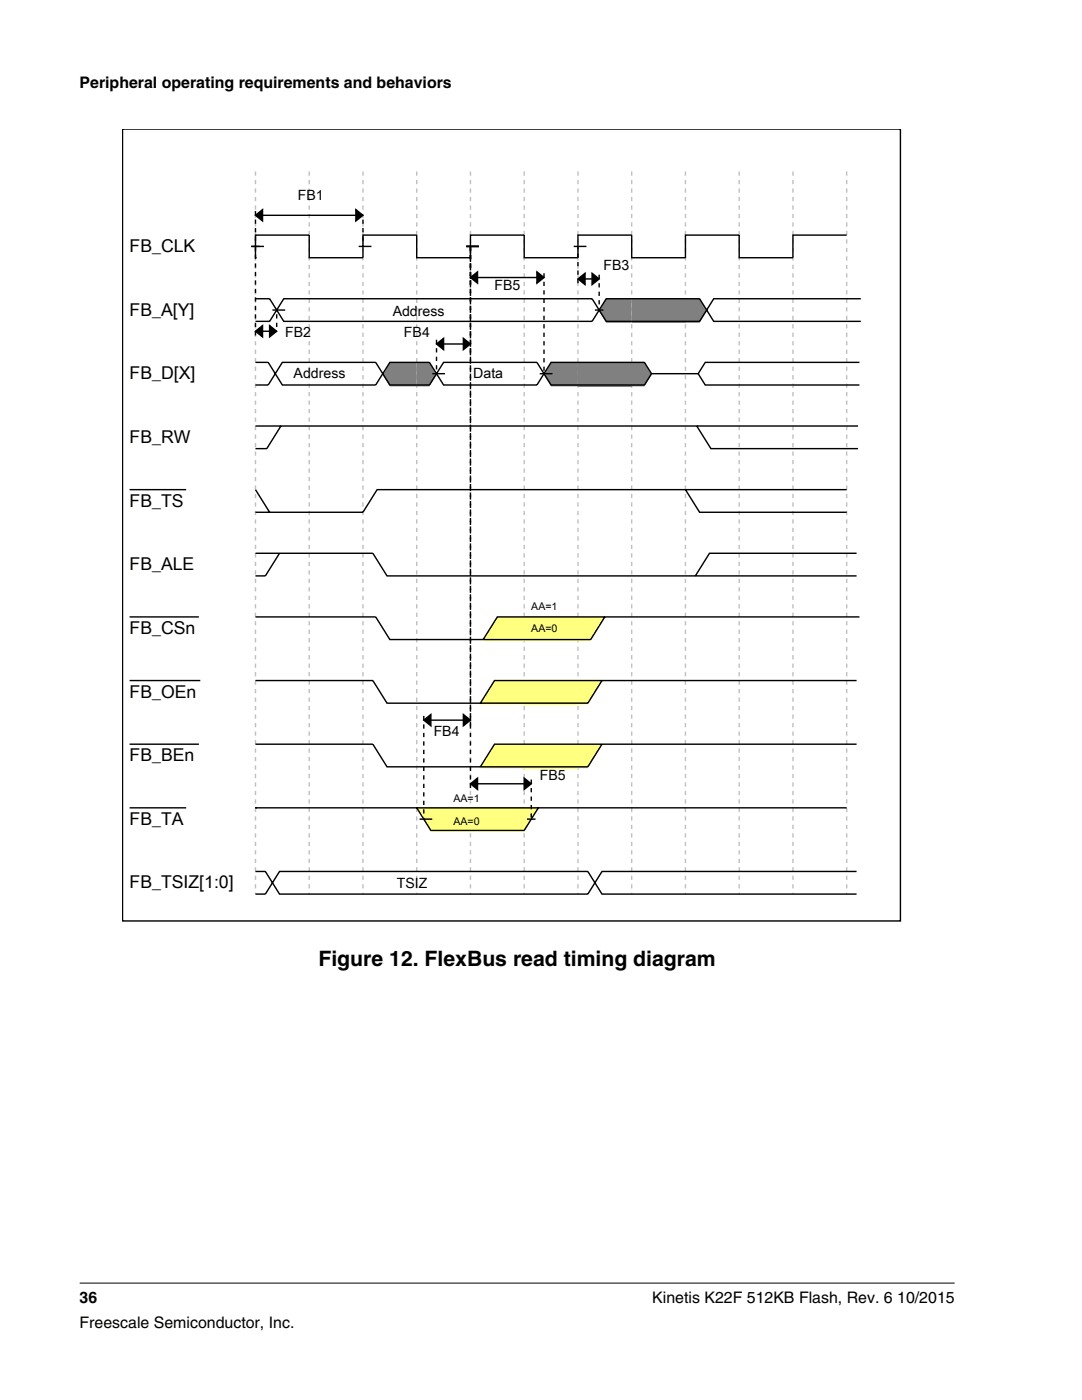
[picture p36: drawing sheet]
<svg xmlns="http://www.w3.org/2000/svg" width="216mm" height="279mm" viewBox="0 0 216 279" stroke-linecap="round" stroke-linejoin="round" font-family="sans-serif">
<defs><g id="words">
<text font-size="4.2" x="63.5" y="192.7">Figure 12. FlexBus read timing diagram</text>
<g font-size="3.5">
<text x="25.9" y="50.3">FB_CLK</text>
<text x="25.9" y="63">FB_A[Y]</text>
<text x="25.9" y="75.7">FB_D[X]</text>
<text x="25.9" y="88.4">FB_RW</text>
<text x="25.9" y="101.1">FB_TS</text>
<text x="25.9" y="113.8">FB_ALE</text>
<text x="25.9" y="126.5">FB_CSn</text>
<text x="25.9" y="139.2">FB_OEn</text>
<text x="25.9" y="151.9">FB_BEn</text>
<text x="25.9" y="164.6">FB_TA</text>
<text x="25.9" y="177.3">FB_TSIZ[1:0]</text>
</g>
<g font-size="3.2">
<text x="15.9" y="17.5">Peripheral operating requirements and behaviors</text>
<text x="15.9" y="260">36</text>
<text x="130.1" y="260">Kinetis K22F 512KB Flash, Rev. 6 10/2015</text>
<text x="15.9" y="265">Freescale Semiconductor, Inc.</text>
</g>
<g font-size="2.8">
<text x="59.4" y="39.9">FB1</text>
<text x="120.4" y="54">FB3</text>
<text x="98.7" y="57.9">FB5</text>
<text x="78.4" y="63">Address</text>
<text x="56.9" y="67.2">FB2</text>
<text x="80.6" y="67.2">FB4</text>
<text x="58.6" y="75.4">Address</text>
<text x="94.4" y="75.4">Data</text>
<text x="86.5" y="146.8">FB4</text>
<text x="107.7" y="155.6">FB5</text>
<text x="79.2" y="177.3">TSIZ</text>
</g>
<g font-size="2.1">
<text x="106" y="121.7">AA=1</text>
<text x="106" y="126.2">AA=0</text>
<text x="90.5" y="160.1">AA=1</text>
<text x="90.5" y="164.6">AA=0</text>
</g>
</g></defs>
<path d="M24.4 25.8h155.3v158h-155.3z" fill="none" stroke="#000" stroke-width=".28"/>
<path d="M51 34.2v144.2M61.7 34.2v144.2M72.4 34.2v144.2M83.1 34.2v144.2M93.9 34.2v144.2M104.6 34.2v144.2M115.3 34.2v144.2M126 34.2v144.2M136.8 34.2v144.2M147.5 34.2v144.2M158.2 34.2v144.2M168.9 34.2v144.2" fill="none" stroke="#c0c0c0" stroke-width=".28" stroke-dasharray=".8 .8" stroke-linecap="butt"/>
<g fill="#808080">
<path d="M121 59.6h5v4.8h-5l-1.4-2.2z"/>
<path d="M126 59.6h10.8v4.8h-10.8z"/>
<path d="M136.8 59.6h2.8l1.4 2.6-1.4 2.2h-2.8z"/>
<path d="M77.8 72.3h5.3v4.8h-5.3l-1.4-2.2z"/>
<path d="M83.1 72.3h2.6l1.4 2.6-1.4 2.2h-2.6z"/>
<path d="M110 72.3h5.3v4.8h-5.3l-1.5-2.2z"/>
<path d="M115.3 72.3h10.7v4.8h-10.7z"/>
<path d="M126 72.3h2.6l1.4 2.6-1.4 2.2h-2.6z"/>
</g>
<g fill="#ffff80">
<path d="M99.2 123.1h5.4v4.8h-8.2z"/>
<path d="M104.6 123.1h10.7v4.8h-10.7z"/>
<path d="M115.3 123.1h5.4l-2.8 4.8h-2.6z"/>
<path d="M98.7 135.8h5.9v4.8h-8.8z"/>
<path d="M104.6 135.8h10.7v4.8h-10.7z"/>
<path d="M115.3 135.8h4.8l-2.8 4.8h-2z"/>
<path d="M98.7 148.5h5.9v4.8h-8.8z"/>
<path d="M104.6 148.5h10.7v4.8h-10.7z"/>
<path d="M115.3 148.5h4.8l-2.8 4.8h-2z"/>
<path d="M83.1 161.2h10.8v4.8h-7.9z"/>
<path d="M93.9 161.2h10.7v4.8h-10.7z"/>
<path d="M104.6 161.2h2.8l-2.8 4.8z"/>
</g>
<g fill="none" stroke="#000" stroke-width=".28">
<path d="M50.1 49.2h2.6M51 43l1.4-1.2v2.3zM51 51.4h.1M51 59.6h2.8l2.8 4.5h61.5l2.9-4.5h18.6l2.8 4.5h29.4M51 43h21.4M71 41.8l1.4 1.2-1.4 1.1zM71.6 49.2h2.5M93 49.2h2.6M93.9 55.4l1.4-1.1v2.2zM93.9 55.4h14.6M107.1 54.3l1.4 1.1-1.4 1.1zM114.5 49.2h2.5"/>
<path d="M115.3 55.7l1.4-1.2v2.3zM115.3 55.7h4.3M118.1 54.5l1.5 1.2-1.5 1.1zM168.9 46.9h-10.7v4.5h-10.7v-4.5h-10.7v4.5h-10.8v-4.5h-10.7v4.5h-10.7v-4.5h-10.7v4.5h-10.8v-4.5h-10.7v4.5h-10.7v-4.5h-10.7v4.5M171.8 59.6h-29.4l-2.8 4.5h-18.6l-2.9-4.5h-61.5l-2.8 4.5h-2.8M51 66.1l1.4-1.1v2.2zM51 66.1h4.2M51 72.3h2.5l2.8 4.5h18.7l2.8-4.5h7.9l2.8 4.5h18.6l2.9-4.5h18.6l1.4 2.3M53.8 65l1.4 1.1-1.4 1.1zM54.4 61.9h2.5M86.3 74.6h2.5M87.1 68.7l1.4-1.2v2.3z"/>
<path d="M87.1 68.7h6.8M92.5 67.5l1.4 1.2-1.4 1.1zM107.7 74.6h2.5M118.7 61.9h1.7M139.3 74.6h-9.3l-1.4 2.2h-18.6l-2.9-4.5h-18.6l-2.8 4.5h-7.9l-2.8-4.5h-18.7l-2.8 4.5h-2.5M139.3 74.6l1.4 2.2h30.8M171.5 72.3h-30.8l-1.4 2.3M25.9 97.7h11.2M51 85h120.2M51 97.7l2.8 4.5M56.1 85l-2.9 4.5h-2.2M136.8 97.7l2.8 4.5h29.3"/>
<path d="M139 85l2.9 4.5h29.3M168.9 97.7h-93.7l-2.8 4.5h-21.4M51 110.4h23.4l2.8 4.5h93.7M55.8 110.4l-2.8 4.5h-2M170.9 110.4h-29.3l-2.9 4.5M25.9 123.1h13.8M25.9 135.8h14.1M51 123.1h24l2.8 4.5h40.1l2.8-4.5M51 135.8h23.4l2.8 4.5h40.1l2.8-4.5M170.9 135.8h-72.2l-2.9 4.5M171.5 123.1h-72.3l-2.8 4.5M25.9 148.5h13.8"/>
<path d="M51 148.5h23.4l2.8 4.5h40.1l2.8-4.5M84.6 143.7l1.4-1.1v2.3zM84.6 143.7h9.3M92.5 142.6l1.4 1.1-1.4 1.2zM93.9 156.4h12.1M93.9 156.4l1.4-1.1v2.3zM104.6 155.3l1.4 1.1-1.4 1.2zM170.9 148.5h-72.2l-2.9 4.5M25.9 161.2h11.2M51 161.2h.1M51 173.9h2l2.8 4.5h61.5l2.8-4.5h50.8M51 178.4h2l2.8-4.5h61.5l2.8 4.5h50.8"/>
<path d="M51 161.2h117.9M83.1 161.2l2.9 4.5h18.6l2.8-4.5M83.7 163.5h2.6M105.2 163.5h1.7"/>
</g>
<g fill="#000">
<path d="M51 43l1.4-1.2v2.3zM71 41.8l1.4 1.2-1.4 1.1zM93.9 55.4l1.4-1.1v2.2zM107.1 54.3l1.4 1.1-1.4 1.1zM115.3 55.7l1.4-1.2v2.3zM118.1 54.5l1.5 1.2-1.5 1.1zM51 66.1l1.4-1.1v2.2zM53.8 65l1.4 1.1-1.4 1.1zM87.1 68.7l1.4-1.2v2.3zM92.5 67.5l1.4 1.2-1.4 1.1zM84.6 143.7l1.4-1.1v2.3zM92.5 142.6l1.4 1.1-1.4 1.2z"/>
<path d="M93.9 156.4l1.4-1.1v2.3zM104.6 155.3l1.4 1.1-1.4 1.2z"/>
</g>
<g fill="none" stroke="#000" stroke-width=".28" stroke-dasharray=".8 .8" stroke-linecap="butt">
<path d="M51 49.2v18.6M51 42.1v7.1M72.4 43.8v5.4M93.9 49.2v7.9M93.9 49.2v21.1M93.9 49.2v96.2M108.5 54.5v20.1M115.3 56.5v-7.3M119.6 54.8v7.1M55.2 65.3v-3.4M87.1 67.8v6.8M84.6 142.9v20.6"/>
<path d="M93.9 157.3v-108.1M106 155.6v7.9"/>
</g>
<path d="M15.9 256.1h174.6" fill="none" stroke="#000" stroke-width=".2"/>
<use href="#words"/>
</svg>
